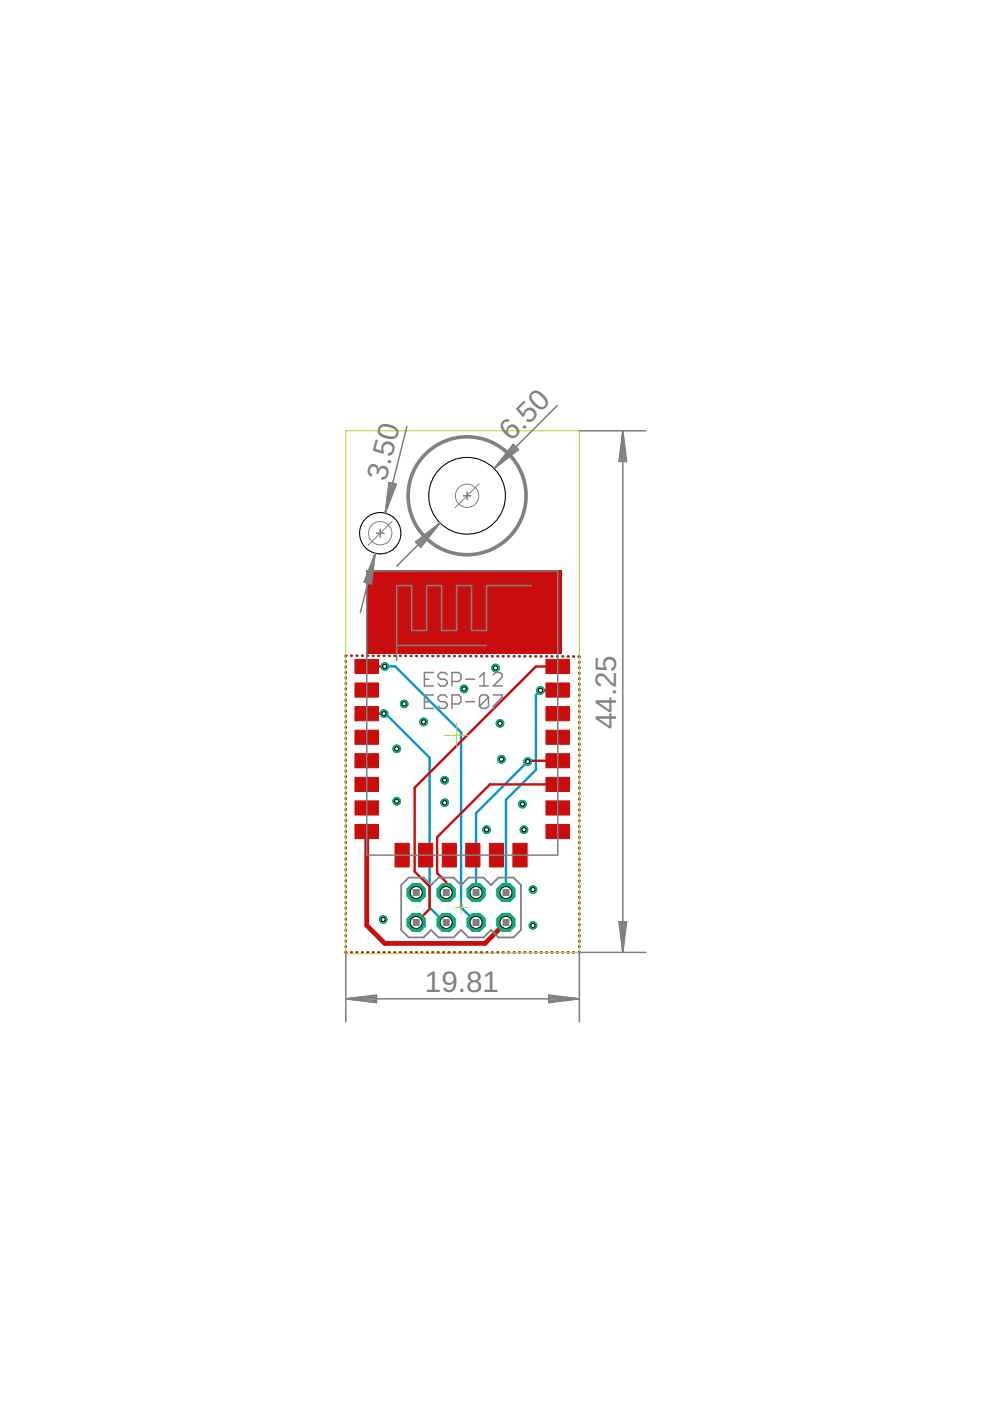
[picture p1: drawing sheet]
<svg xmlns="http://www.w3.org/2000/svg" width="420mm" height="594mm" viewBox="0 0 420 594" stroke-linecap="round" stroke-linejoin="round" font-family="sans-serif">
<defs><g id="words">
<g font-size="12.6" fill="#808080">
<text x="216.7" y="187.5" transform="rotate(-45 216.7 187.5)">6.50</text>
<text x="163.7" y="204.3" transform="rotate(-76 163.7 204.3)">3.50</text>
<text x="261.2" y="309.2" transform="rotate(-90 261.2 309.2)">44.25</text>
<text x="180.2" y="420.7">19.81</text>
</g>
</g></defs>
<path d="M155.5 242h82.5v34.9h-82.5z" fill="#0696d7" stroke="#0696d7" stroke-width=".42"/>
<g fill="none" stroke="#0696d7" stroke-width="1">
<path d="M146.9 278.1l-.3 .3M148.9 278.1h.3M151.2 278.1h.3M153.5 278.1h.3M155.8 278.1h.3M158.1 278.1h.2M160.4 278.1h.3M162.7 278.1h.2M165 278.2h.2M167.3 278.2h.2M169.6 278.2h.2M171.9 278.2h.2"/>
<path d="M174.2 278.2h.2M176.5 278.2h.2M178.8 278.2h.2M181.1 278.2h.2M183.3 278.2h.3M185.7 278.2h.2M187.9 278.2h.3M190.2 278.2h.3M192.6 278.2h.2M194.8 278.2h.3M197.1 278.3h.3M199.4 278.3h.3"/>
<path d="M201.7 278.3h.3M204 278.3h.3M206.3 278.3h.3M208.6 278.3h.3M210.9 278.3h.3M213.2 278.3h.3M215.5 278.3h.3M217.8 278.3h.3M220.1 278.3h.3M222.4 278.3h.3M224.7 278.3h.3M227 278.4h.3"/>
<path d="M229.3 278.4h.3M231.6 278.4h.3M233.9 278.4h.2M236.2 278.4h.3M238.5 278.4h.2M240.8 278.4h.2M243.1 278.4h.2M245.4 278.4l.2 .3M146.6 280.4v.3M146.6 282.7v.3M146.6 285.1v.2M146.6 287.4v.3"/>
<path d="M146.6 289.7v.3M146.6 292v.3M146.6 294.3v.3M146.6 296.7v.3M146.6 299v.3M163.1 282.6h4.5l27.9 27.9v74.3l6.3 6.4M229.1 292.8l-1.9 1.9v31.7l-12.7 12.7v39.4M245.6 280.7v.3M245.6 283.1v.2M245.6 285.4v.3M245.6 287.7v.3M245.6 290v.3"/>
<path d="M245.6 292.3v.3M245.6 294.6v.3M245.6 297v.2M245.6 299.3v.3M146.6 301.3v.3M146.6 303.6v.3M146.6 306v.3M146.6 308.3v.3M146.6 310.6v.3M146.6 312.9v.3M146.6 315.3v.3M146.6 317.6v.3"/>
<path d="M146.6 319.9v.3M162.8 302.6l.3-.3 19.1 19v63.5l6.3 6.4h.6M245.6 301.6v.3M245.6 303.9v.3M245.6 306.2v.3M245.6 308.5v.3M245.6 310.9v.2M245.6 313.2v.3M245.6 315.5v.3M245.6 317.8v.3M146.6 322.2v.3M146.6 324.6v.2"/>
<path d="M146.6 326.9v.3M146.6 329.2v.3M146.6 331.5v.3M146.6 333.9v.3M146.6 336.2v.3M146.6 338.5v.3M223.7 322.9l-21.9 21.9v33.7M245.6 320.1v.3M245.6 322.5v.2M245.6 324.8v.3M245.6 327.1v.3M245.6 329.4v.3"/>
<path d="M245.6 331.7v.3M245.6 334.1v.2M245.6 336.4v.3M245.6 338.7v.3M146.6 340.8v.3M146.6 343.2v.3M146.6 345.5v.3M146.6 347.8v.3M146.6 350.1v.3M146.6 352.4v.3M146.6 354.8v.3M146.6 357.1v.3"/>
<path d="M146.6 359.4v.3M245.6 341v.3M245.6 343.3v.3M245.6 345.6v.3M245.6 348v.2M245.6 350.3v.3M245.6 352.6v.3M245.6 354.9v.3M245.6 357.2v.3M245.6 359.5v.3M146.6 361.7v.3M146.6 364.1v.3"/>
<path d="M146.6 366.4v.3M146.6 368.7v.3M146.6 371v.3M146.6 373.4v.3M146.6 375.7v.3M146.6 378v.3M245.6 361.9v.2M245.6 364.2v.3M245.6 366.5v.3M245.6 368.8v.3M245.6 371.1v.3M245.6 373.4v.3"/>
<path d="M245.6 375.8v.2M245.6 378.1v.3M146.6 380.3v.3M146.6 382.7v.2M146.6 385v.3M146.6 387.3v.3M146.6 389.6v.3M146.6 392v.2M146.6 394.3v.3M146.6 396.6v.3M146.6 398.9v.3M245.6 380.4v.3"/>
<path d="M245.6 382.7v.3M245.6 385v.3M245.6 387.3v.3M245.6 389.7v.3M245.6 392v.3M245.6 394.3v.3M245.6 396.6v.3M245.6 398.9v.3M146.6 401.3v.3M146.6 403.6l.3 .3M148.9 403.9h.3M151.2 403.9h.3"/>
<path d="M153.5 403.9h.3M155.8 403.9h.3M158.1 403.9h.2M160.4 403.9h.3M162.7 403.9h.2M165 403.9h.2M167.3 403.9h.2M169.6 403.9h.2M171.9 403.9h.2M174.2 403.9h.2M176.5 403.9h.2M178.8 403.9h.2"/>
<path d="M181.1 403.9h.2M183.3 403.9h.3M185.7 403.9h.2M187.9 403.9h.3M190.2 403.9h.3M192.6 403.9h.2M194.8 403.9h.3M197.1 403.9h.3M199.4 403.9h.3M201.7 403.9h.3M204 403.9h.3M206.3 403.9h.3"/>
<path d="M208.6 403.9h.3M210.9 403.9h.3M213.2 403.9h.3M215.5 403.9h.3M217.8 403.9h.3M220.1 403.9h.3M222.4 403.9h.3M224.7 403.9h.3M227 403.9h.3M229.3 403.9h.3M231.6 403.9h.3M233.9 403.9h.2"/>
<path d="M236.2 403.9h.3M238.5 403.9h.2M240.8 403.9h.2M243.1 403.9h.2M245.6 401.3v.3M245.6 403.6l-.2 .3"/>
</g>
<circle cx="214.5" cy="378.5" r="4.1" fill="#0dab76" stroke="#0dab76" stroke-width=".42"/>
<circle cx="214.5" cy="378.5" r="2.54" fill="#fff" stroke="#000" stroke-width=".42"/>
<circle cx="201.8" cy="378.5" r="4.1" fill="#0dab76" stroke="#0dab76" stroke-width=".42"/>
<circle cx="201.8" cy="378.5" r="2.54" fill="#fff" stroke="#000" stroke-width=".42"/>
<circle cx="189.1" cy="378.5" r="4.1" fill="#0dab76" stroke="#0dab76" stroke-width=".42"/>
<circle cx="189.1" cy="378.5" r="2.54" fill="#fff" stroke="#000" stroke-width=".42"/>
<circle cx="176.4" cy="378.5" r="4.1" fill="#0dab76" stroke="#0dab76" stroke-width=".42"/>
<circle cx="176.4" cy="378.5" r="2.54" fill="#fff" stroke="#000" stroke-width=".42"/>
<circle cx="214.5" cy="391.2" r="4.1" fill="#0dab76" stroke="#0dab76" stroke-width=".42"/>
<circle cx="214.5" cy="391.2" r="2.54" fill="#fff" stroke="#000" stroke-width=".42"/>
<circle cx="201.8" cy="391.2" r="4.1" fill="#0dab76" stroke="#0dab76" stroke-width=".42"/>
<circle cx="201.8" cy="391.2" r="2.54" fill="#fff" stroke="#000" stroke-width=".42"/>
<circle cx="189.1" cy="391.2" r="4.1" fill="#0dab76" stroke="#0dab76" stroke-width=".42"/>
<circle cx="189.1" cy="391.2" r="2.54" fill="#fff" stroke="#000" stroke-width=".42"/>
<circle cx="176.4" cy="391.2" r="4.1" fill="#0dab76" stroke="#0dab76" stroke-width=".42"/>
<circle cx="176.4" cy="391.2" r="2.54" fill="#fff" stroke="#000" stroke-width=".42"/>
<circle cx="179.6" cy="306.1" r="1.63" fill="#0dab76" stroke="#0dab76" stroke-width=".42"/>
<circle cx="179.6" cy="306.1" r=".87" fill="#fff" stroke="#000" stroke-width=".42"/>
<circle cx="196.8" cy="292.1" r="1.63" fill="#0dab76" stroke="#0dab76" stroke-width=".42"/>
<circle cx="196.8" cy="292.1" r=".87" fill="#fff" stroke="#000" stroke-width=".42"/>
<circle cx="212" cy="306.7" r="1.63" fill="#0dab76" stroke="#0dab76" stroke-width=".42"/>
<circle cx="212" cy="306.7" r=".87" fill="#fff" stroke="#000" stroke-width=".42"/>
<circle cx="212.6" cy="322" r="1.63" fill="#0dab76" stroke="#0dab76" stroke-width=".42"/>
<circle cx="212.6" cy="322" r=".87" fill="#fff" stroke="#000" stroke-width=".42"/>
<circle cx="206.3" cy="351.8" r="1.63" fill="#0dab76" stroke="#0dab76" stroke-width=".42"/>
<circle cx="206.3" cy="351.8" r=".87" fill="#fff" stroke="#000" stroke-width=".42"/>
<circle cx="222.1" cy="351.8" r="1.63" fill="#0dab76" stroke="#0dab76" stroke-width=".42"/>
<circle cx="222.1" cy="351.8" r=".87" fill="#fff" stroke="#000" stroke-width=".42"/>
<circle cx="226" cy="377.2" r="1.63" fill="#0dab76" stroke="#0dab76" stroke-width=".42"/>
<circle cx="226" cy="377.2" r=".87" fill="#fff" stroke="#000" stroke-width=".42"/>
<circle cx="226" cy="392.4" r="1.63" fill="#0dab76" stroke="#0dab76" stroke-width=".42"/>
<circle cx="226" cy="392.4" r=".87" fill="#fff" stroke="#000" stroke-width=".42"/>
<circle cx="162.5" cy="389.9" r="1.63" fill="#0dab76" stroke="#0dab76" stroke-width=".42"/>
<circle cx="162.5" cy="389.9" r=".87" fill="#fff" stroke="#000" stroke-width=".42"/>
<circle cx="168.2" cy="339.7" r="1.63" fill="#0dab76" stroke="#0dab76" stroke-width=".42"/>
<circle cx="168.2" cy="339.7" r=".87" fill="#fff" stroke="#000" stroke-width=".42"/>
<circle cx="168.2" cy="317.5" r="1.63" fill="#0dab76" stroke="#0dab76" stroke-width=".42"/>
<circle cx="168.2" cy="317.5" r=".87" fill="#fff" stroke="#000" stroke-width=".42"/>
<circle cx="188.5" cy="330.9" r="1.63" fill="#0dab76" stroke="#0dab76" stroke-width=".42"/>
<circle cx="188.5" cy="330.9" r=".87" fill="#fff" stroke="#000" stroke-width=".42"/>
<circle cx="188.5" cy="340.4" r="1.63" fill="#0dab76" stroke="#0dab76" stroke-width=".42"/>
<circle cx="188.5" cy="340.4" r=".87" fill="#fff" stroke="#000" stroke-width=".42"/>
<circle cx="171.4" cy="298.5" r="1.63" fill="#0dab76" stroke="#0dab76" stroke-width=".42"/>
<circle cx="171.4" cy="298.5" r=".87" fill="#fff" stroke="#000" stroke-width=".42"/>
<circle cx="210.1" cy="283.2" r="1.63" fill="#0dab76" stroke="#0dab76" stroke-width=".42"/>
<circle cx="210.1" cy="283.2" r=".87" fill="#fff" stroke="#000" stroke-width=".42"/>
<circle cx="221.5" cy="341" r="1.63" fill="#0dab76" stroke="#0dab76" stroke-width=".42"/>
<circle cx="221.5" cy="341" r=".87" fill="#fff" stroke="#000" stroke-width=".42"/>
<circle cx="229.1" cy="292.8" r="1.63" fill="#0dab76" stroke="#0dab76" stroke-width=".42"/>
<circle cx="229.1" cy="292.8" r=".87" fill="#fff" stroke="#000" stroke-width=".42"/>
<circle cx="162.8" cy="302.6" r="1.63" fill="#0dab76" stroke="#0dab76" stroke-width=".42"/>
<circle cx="162.8" cy="302.6" r=".87" fill="#fff" stroke="#000" stroke-width=".42"/>
<circle cx="223.7" cy="322.9" r="1.63" fill="#0dab76" stroke="#0dab76" stroke-width=".42"/>
<circle cx="223.7" cy="322.9" r=".87" fill="#fff" stroke="#000" stroke-width=".42"/>
<circle cx="163.1" cy="282.6" r="1.63" fill="#0dab76" stroke="#0dab76" stroke-width=".42"/>
<circle cx="163.1" cy="282.6" r=".87" fill="#fff" stroke="#000" stroke-width=".42"/>
<g fill="#c90d0c" stroke="#c90d0c" stroke-width=".42">
<path d="M150.5 279.6h10v6h-10z"/>
<path d="M150.5 289.6h10v6h-10z"/>
<path d="M150.5 299.6h10v6h-10z"/>
<path d="M150.5 309.6h10v6h-10z"/>
<path d="M150.5 319.6h10v6h-10z"/>
<path d="M150.5 329.6h10v6h-10z"/>
<path d="M150.5 339.6h10v6h-10z"/>
<path d="M150.5 349.6h10v6h-10z"/>
<path d="M231.5 349.6h10v6h-10z"/>
<path d="M231.5 339.6h10v6h-10z"/>
<path d="M231.5 329.6h10v6h-10z"/>
<path d="M231.5 319.6h10v6h-10z"/>
<path d="M231.5 309.6h10v6h-10z"/>
<path d="M231.5 299.6h10v6h-10z"/>
<path d="M231.5 289.6h10v6h-10z"/>
<path d="M231.5 279.6h10v6h-10z"/>
<path d="M167.5 357.6h6v10h-6z"/>
<path d="M177.5 357.6h6v10h-6z"/>
<path d="M187.5 357.6h6v10h-6z"/>
<path d="M197.5 357.6h6v10h-6z"/>
<path d="M207.5 357.6h6v10h-6z"/>
<path d="M217.5 357.6h6v10h-6z"/>
</g>
<g fill="none" stroke="#c90d0c" stroke-width="1">
<path d="M146.9 278l-.3 .3M148.9 278h.3M151.2 278h.3M153.5 278h.3M155.8 278h.3M158.1 278.1h.2M160.4 278.1h.3M162.7 278.1h.2M165 278.1h.2M167.3 278.1h.2M169.6 278.1h.2M171.9 278.1h.2"/>
<path d="M174.2 278.1h.2M176.5 278.1h.2M178.8 278.1h.2M181.1 278.1h.2M183.3 278.2h.3M185.7 278.2h.2M187.9 278.2h.3M190.2 278.2h.3M192.6 278.2h.2M194.8 278.2h.3M197.1 278.2h.3M199.4 278.2h.3"/>
<path d="M201.7 278.2h.3M204 278.2h.3M206.3 278.2h.3M208.6 278.2h.3M210.9 278.2h.3M213.2 278.2h.3M215.5 278.3h.3M217.8 278.3h.3M220.1 278.3h.3M222.4 278.3h.3M224.7 278.3h.3M227 278.3h.3"/>
<path d="M229.3 278.3h.3M231.6 278.3h.3M233.9 278.3h.2M236.2 278.3h.3M238.5 278.3h.2M240.8 278.3h.2M243.1 278.3h.2M245.4 278.4l.2 .2M146.6 280.4v.2M146.6 282.7v.3M146.6 285v.3M146.6 287.3v.3"/>
<path d="M146.6 289.6v.3M146.6 292v.3M146.6 294.3v.3M146.6 296.6v.3M146.6 298.9v.3M155.5 282.6h7.6M155.5 282.6h.1M236.5 282.6h-9.3l-51.4 51.4v35.6l6.4 6.3v9.6l-5.8 5.7M236.5 292.6l-7.4 .2M245.6 280.7v.3M245.6 283v.3M245.6 285.3v.3"/>
<path d="M245.6 287.6v.3M245.6 289.9v.3M245.6 292.3v.3M245.6 294.6v.3M245.6 296.9v.3M245.6 299.2v.3M146.6 301.3v.3M146.6 303.6v.3M146.6 305.9v.3M146.6 308.3v.2M146.6 310.6v.3M146.6 312.9v.3"/>
<path d="M146.6 315.2v.3M146.6 317.5v.3M146.6 319.9v.3M155.5 302.6h7.3M162.8 302.6h.1M245.6 301.5v.3M245.6 303.9v.2M245.6 306.2v.3M245.6 308.5v.3M245.6 310.8v.3M245.6 313.1v.3M245.6 315.5v.2"/>
<path d="M245.6 317.8v.3M146.6 322.2v.3M146.6 324.5v.3M146.6 326.9v.2M146.6 329.2v.3M146.6 331.5v.3M146.6 333.8v.3M146.6 336.1v.3M146.6 338.5v.3M236.5 322.6h-12.5l-.3 .3M236.5 332.6h-28.8l-22.4 22.4v15.2l3.8 3.8v4.5M245.6 320.1v.3"/>
<path d="M245.6 322.4v.3M245.6 324.7v.3M245.6 327v.3M245.6 329.4v.2M245.6 331.7v.3M245.6 334v.3M245.6 336.3v.3M245.6 338.6v.3M146.6 340.8v.3M146.6 343.1v.3M146.6 345.4v.3M146.6 347.8v.3"/>
<path d="M146.6 350.1v.3M146.6 352.4v.3M146.6 354.8v.2M146.6 357.1v.3M146.6 359.4v.3M245.6 341v.2M245.6 343.3v.3M245.6 345.6v.3M245.6 347.9v.3M245.6 350.2v.3M245.6 352.6v.2M245.6 354.9v.3"/>
<path d="M245.6 357.2v.3M245.6 359.5v.3M146.6 361.7v.3M146.6 364v.3M146.6 366.4v.3M146.6 368.7v.3M146.6 371v.3M146.6 373.3v.3M146.6 375.7v.3M146.6 378v.3M245.6 361.8v.3M245.6 364.2v.2"/>
<path d="M245.6 366.5v.3M245.6 368.8v.3M245.6 371.1v.3M245.6 373.4v.3M245.6 375.8v.2M245.6 378.1v.3M146.6 380.3v.3M146.6 382.7v.2M146.6 385v.3M146.6 387.3v.3M146.6 389.6v.3M146.6 391.9v.3"/>
<path d="M146.6 394.3v.3M146.6 396.6v.3M146.6 398.9v.3M245.6 380.4v.3M245.6 382.7v.3M245.6 385v.3M245.6 387.3v.3M245.6 389.7v.3M245.6 392v.3M245.6 394.3v.3M245.6 396.6v.3M245.6 398.9v.3"/>
<path d="M146.6 401.3v.3M146.6 403.6l.3 .3M148.9 403.9h.3M151.2 403.9h.3M153.5 403.9h.3M155.8 403.9h.3M158.1 403.9h.2M160.4 403.9h.3M162.7 403.9h.2M165 403.9h.2M167.3 403.9h.2M169.6 403.9h.2"/>
<path d="M171.9 403.9h.2M174.2 403.9h.2M176.5 403.9h.2M178.8 403.9h.2M181.1 403.9h.2M183.3 403.9h.3M185.7 403.9h.2M187.9 403.9h.3M190.2 403.9h.3M192.6 403.9h.2M194.8 403.9h.3M197.1 403.9h.3"/>
<path d="M199.4 403.9h.3M201.7 403.9h.3M204 403.9h.3M206.3 403.9h.3M208.6 403.9h.3M210.9 403.9h.3M213.2 403.9h.3M215.5 403.9h.3M217.8 403.9h.3M220.1 403.9h.3M222.4 403.9h.3M224.7 403.9h.3"/>
<path d="M227 403.9h.3M229.3 403.9h.3M231.6 403.9h.3M233.9 403.9h.2M236.2 403.9h.3M238.5 403.9h.2M240.8 403.9h.2M243.1 403.9h.2M245.6 401.3v.3M245.6 403.6l-.2 .3"/>
</g>
<path d="M155.5 352.6v39.8l7.6 7.6h42.5l8.9-8.8" fill="none" stroke="#c90d0c" stroke-width="2"/>
<circle cx="214.5" cy="378.5" r="4.1" fill="#0dab76" stroke="#0dab76" stroke-width=".42"/>
<circle cx="214.5" cy="378.5" r="2.54" fill="#fff" stroke="#000" stroke-width=".42"/>
<circle cx="201.8" cy="378.5" r="4.1" fill="#0dab76" stroke="#0dab76" stroke-width=".42"/>
<circle cx="201.8" cy="378.5" r="2.54" fill="#fff" stroke="#000" stroke-width=".42"/>
<circle cx="189.1" cy="378.5" r="4.1" fill="#0dab76" stroke="#0dab76" stroke-width=".42"/>
<circle cx="189.1" cy="378.5" r="2.54" fill="#fff" stroke="#000" stroke-width=".42"/>
<circle cx="176.4" cy="378.5" r="4.1" fill="#0dab76" stroke="#0dab76" stroke-width=".42"/>
<circle cx="176.4" cy="378.5" r="2.54" fill="#fff" stroke="#000" stroke-width=".42"/>
<circle cx="214.5" cy="391.2" r="4.1" fill="#0dab76" stroke="#0dab76" stroke-width=".42"/>
<circle cx="214.5" cy="391.2" r="2.54" fill="#fff" stroke="#000" stroke-width=".42"/>
<circle cx="201.8" cy="391.2" r="4.1" fill="#0dab76" stroke="#0dab76" stroke-width=".42"/>
<circle cx="201.8" cy="391.2" r="2.54" fill="#fff" stroke="#000" stroke-width=".42"/>
<circle cx="189.1" cy="391.2" r="4.1" fill="#0dab76" stroke="#0dab76" stroke-width=".42"/>
<circle cx="189.1" cy="391.2" r="2.54" fill="#fff" stroke="#000" stroke-width=".42"/>
<circle cx="176.4" cy="391.2" r="4.1" fill="#0dab76" stroke="#0dab76" stroke-width=".42"/>
<circle cx="176.4" cy="391.2" r="2.54" fill="#fff" stroke="#000" stroke-width=".42"/>
<circle cx="179.6" cy="306.1" r="1.63" fill="#0dab76" stroke="#0dab76" stroke-width=".42"/>
<circle cx="179.6" cy="306.1" r=".87" fill="#fff" stroke="#000" stroke-width=".42"/>
<circle cx="196.8" cy="292.1" r="1.63" fill="#0dab76" stroke="#0dab76" stroke-width=".42"/>
<circle cx="196.8" cy="292.1" r=".87" fill="#fff" stroke="#000" stroke-width=".42"/>
<circle cx="212" cy="306.7" r="1.63" fill="#0dab76" stroke="#0dab76" stroke-width=".42"/>
<circle cx="212" cy="306.7" r=".87" fill="#fff" stroke="#000" stroke-width=".42"/>
<circle cx="212.6" cy="322" r="1.63" fill="#0dab76" stroke="#0dab76" stroke-width=".42"/>
<circle cx="212.6" cy="322" r=".87" fill="#fff" stroke="#000" stroke-width=".42"/>
<circle cx="206.3" cy="351.8" r="1.63" fill="#0dab76" stroke="#0dab76" stroke-width=".42"/>
<circle cx="206.3" cy="351.8" r=".87" fill="#fff" stroke="#000" stroke-width=".42"/>
<circle cx="222.1" cy="351.8" r="1.63" fill="#0dab76" stroke="#0dab76" stroke-width=".42"/>
<circle cx="222.1" cy="351.8" r=".87" fill="#fff" stroke="#000" stroke-width=".42"/>
<circle cx="226" cy="377.2" r="1.63" fill="#0dab76" stroke="#0dab76" stroke-width=".42"/>
<circle cx="226" cy="377.2" r=".87" fill="#fff" stroke="#000" stroke-width=".42"/>
<circle cx="226" cy="392.4" r="1.63" fill="#0dab76" stroke="#0dab76" stroke-width=".42"/>
<circle cx="226" cy="392.4" r=".87" fill="#fff" stroke="#000" stroke-width=".42"/>
<circle cx="162.5" cy="389.9" r="1.63" fill="#0dab76" stroke="#0dab76" stroke-width=".42"/>
<circle cx="162.5" cy="389.9" r=".87" fill="#fff" stroke="#000" stroke-width=".42"/>
<circle cx="168.2" cy="339.7" r="1.63" fill="#0dab76" stroke="#0dab76" stroke-width=".42"/>
<circle cx="168.2" cy="339.7" r=".87" fill="#fff" stroke="#000" stroke-width=".42"/>
<circle cx="168.2" cy="317.5" r="1.63" fill="#0dab76" stroke="#0dab76" stroke-width=".42"/>
<circle cx="168.2" cy="317.5" r=".87" fill="#fff" stroke="#000" stroke-width=".42"/>
<circle cx="188.5" cy="330.9" r="1.63" fill="#0dab76" stroke="#0dab76" stroke-width=".42"/>
<circle cx="188.5" cy="330.9" r=".87" fill="#fff" stroke="#000" stroke-width=".42"/>
<circle cx="188.5" cy="340.4" r="1.63" fill="#0dab76" stroke="#0dab76" stroke-width=".42"/>
<circle cx="188.5" cy="340.4" r=".87" fill="#fff" stroke="#000" stroke-width=".42"/>
<circle cx="171.4" cy="298.5" r="1.63" fill="#0dab76" stroke="#0dab76" stroke-width=".42"/>
<circle cx="171.4" cy="298.5" r=".87" fill="#fff" stroke="#000" stroke-width=".42"/>
<circle cx="210.1" cy="283.2" r="1.63" fill="#0dab76" stroke="#0dab76" stroke-width=".42"/>
<circle cx="210.1" cy="283.2" r=".87" fill="#fff" stroke="#000" stroke-width=".42"/>
<circle cx="221.5" cy="341" r="1.63" fill="#0dab76" stroke="#0dab76" stroke-width=".42"/>
<circle cx="221.5" cy="341" r=".87" fill="#fff" stroke="#000" stroke-width=".42"/>
<circle cx="229.1" cy="292.8" r="1.63" fill="#0dab76" stroke="#0dab76" stroke-width=".42"/>
<circle cx="229.1" cy="292.8" r=".87" fill="#fff" stroke="#000" stroke-width=".42"/>
<circle cx="162.8" cy="302.6" r="1.63" fill="#0dab76" stroke="#0dab76" stroke-width=".42"/>
<circle cx="162.8" cy="302.6" r=".87" fill="#fff" stroke="#000" stroke-width=".42"/>
<circle cx="223.7" cy="322.9" r="1.63" fill="#0dab76" stroke="#0dab76" stroke-width=".42"/>
<circle cx="223.7" cy="322.9" r=".87" fill="#fff" stroke="#000" stroke-width=".42"/>
<circle cx="163.1" cy="282.6" r="1.63" fill="#0dab76" stroke="#0dab76" stroke-width=".42"/>
<circle cx="163.1" cy="282.6" r=".87" fill="#fff" stroke="#000" stroke-width=".42"/>
<path d="M155.5 242h82.5v34.9h-82.5z" fill="#c90d0c" stroke="#c90d0c" stroke-width=".42"/>
<circle cx="198" cy="210.2" r="25" fill="none" stroke="#808080" stroke-width="1.5"/>
<g fill="none" stroke="#808080" stroke-width=".63">
<path d="M155.5 242.1h81v120.5h-81zM225.3 248.3h-19v19.1h-6.4v-19.1h-6.3v19.1h-6.4v-19.1h-6.3v19.1h-6.4v-19.1h-6.3v31.8M168.2 273.7h38.1M179.9 288h1.9M179.9 297.5h1.9M183.7 285.2h-3.8v5.7h3.8M183.7 294.7h-3.8v5.7h3.8M189.6 286.1l-1-.9h-1.9l-.9 .9v1l.9 .9h1.9l1 1v.9l-1 1h-1.9l-.9-1M189.6 295.6l-1-.9h-1.9l-.9 .9v1l.9 .9h1.9l1 1v.9l-1 1h-1.9l-.9-1M191.6 289h2.9l.9-1v-1.9l-.9-.9h-2.9v5.7M191.6 298.5h2.9l.9-1v-1.9l-.9-.9h-2.9v5.7M197.5 288h3.8"/>
<path d="M197.5 297.5h3.8M203.3 290.9h3.8M203.3 287.1l1.9-1.9v5.7M207.1 295.6l-.9-.9h-1.9l-1 .9v3.8M207.1 295.6v3.8l-.9 1h-1.9l-1-1M207.1 295.6l-3.8 3.8M209.2 286.1l.9-.9h1.9l1 .9v1l-3.8 3.8h3.8M209.2 294.7h3.8v.9l-3.8 3.8v1"/>
</g>
<path d="M170.1 375.3l3.2-3.2h6.3l3.2 3.2 3.2-3.2h6.3l3.2 3.2 3.2-3.2h6.3l3.2 3.2 3.1-3.2h6.4l3.2 3.2v19l-3.2 3.2h-6.4l-3.1-3.2-3.2 3.2h-6.3l-3.2-3.2-3.2 3.2h-6.3l-3.2-3.2-3.2 3.2h-6.3l-3.2-3.2z" fill="none" stroke="#808080" stroke-width=".76"/>
<g fill="#808080" stroke="#808080" stroke-width=".42">
<path d="M200.6 377.2h2.5v2.6h-2.5z"/>
<path d="M213.3 377.2h2.5v2.6h-2.5z"/>
<path d="M187.9 377.2h2.5v2.6h-2.5z"/>
<path d="M175.2 377.2h2.5v2.6h-2.5z"/>
<path d="M213.3 389.9h2.5v2.5h-2.5z"/>
<path d="M200.6 389.9h2.5v2.5h-2.5z"/>
<path d="M187.9 389.9h2.5v2.5h-2.5z"/>
<path d="M175.2 389.9h2.5v2.5h-2.5z"/>
</g>
<g fill="none" stroke="#afd134" stroke-width=".42">
<path d="M146.6 182.7h99v221.2l-99 .6zM188.5 311.8h10.2M193.6 306.7v10.2M192.9 384.8h5.2M195.5 382.2v5.2"/>
<circle cx="198" cy="210.2" r="16.2"/>
</g>
<circle cx="198" cy="210.2" r="16.2" fill="#fff" stroke="#000" stroke-width=".42"/>
<circle cx="161.2" cy="226.1" r="8.7" fill="none" stroke="#afd134" stroke-width=".42"/>
<circle cx="161.2" cy="226.1" r="8.7" fill="#fff" stroke="#000" stroke-width=".42"/>
<g fill="none" stroke="#808080" stroke-width=".42">
<path d="M203.1 205.1l-10.1 10.2M166.3 221l-10.2 10.2"/>
<circle cx="198" cy="210.2" r="5"/>
<circle cx="161.2" cy="226.1" r="5"/>
</g>
<g fill="none" stroke="#808080" stroke-width=".66">
<path d="M236.2 172l-26.5 26.5M172.5 180.9l-9.1 36.4M209.5 198.7v.1M217.6 188.4l2.2 2.3-10.1 7.8zM217.8 188.6l-8.1 9.9M218.2 189.1l-8.5 9.4M219.2 190l-9.5 8.5M219.6 190.5l-9.9 8M245.6 182.7h28.2M264.1 183v220.5M264.1 183l1.5 12.7h-3.2zM264.1 183l-.7 12.7"/>
<path d="M264.1 183l.6 12.7M264.1 183l-1.4 12.7M264.1 183l1.2 12.7M163.3 217.6h.1M164.9 204.6l3.1 .8-4.6 11.9zM165.2 204.7l-1.8 12.6M165.8 204.9l-2.4 12.4M167.1 205.2l-3.7 12.1M167.7 205.3l-4.3 12M196.4 210.2h3.2M198 208.6v3.2M159 234.9l-6.2 24.9"/>
<path d="M159 234.9l-1.5 12.7-3.1-.8zM159 234.9l-3.7 12.1M159 234.9l-2.4 12.5M159 234.9l-4.3 12M159 234.9l-1.8 12.6M159.1 234.6h.1M159.6 226.1h3.2M161.2 224.5v3.2M176.2 229.8l10.1-7.8-7.8 10zM186.3 222l-18.1 18.1M186.3 222l-9.4 8.4M186.3 222l-8.5 9.4"/>
<path d="M186.3 222l-9.9 8M186.3 222l-8 9.8M186.5 221.7h.1M262.4 390.9h3.2l-1.5 12.6zM262.7 390.9l1.4 12.6M263.4 390.9l.7 12.6M264.7 390.9l-.6 12.6M265.3 390.9l-1.2 12.6M146.6 404.5v28.8M273.8 403.9h-28.2v29.4M146.9 423.5h98.4M146.9 423.5l12.7-1.5v3.2z"/>
<path d="M146.9 423.5l12.7 .7M146.9 423.5l12.7 1.4M159.6 422.9l-12.7 .6M159.6 422.3l-12.7 1.2M232.6 422l12.7 1.5-12.7 1.7zM232.6 422.9l12.7 .6M232.6 422.3l12.7 1.2M245.3 423.5l-12.7 .7M245.3 423.5l-12.7 1.4"/>
</g>
<use href="#words"/>
</svg>
